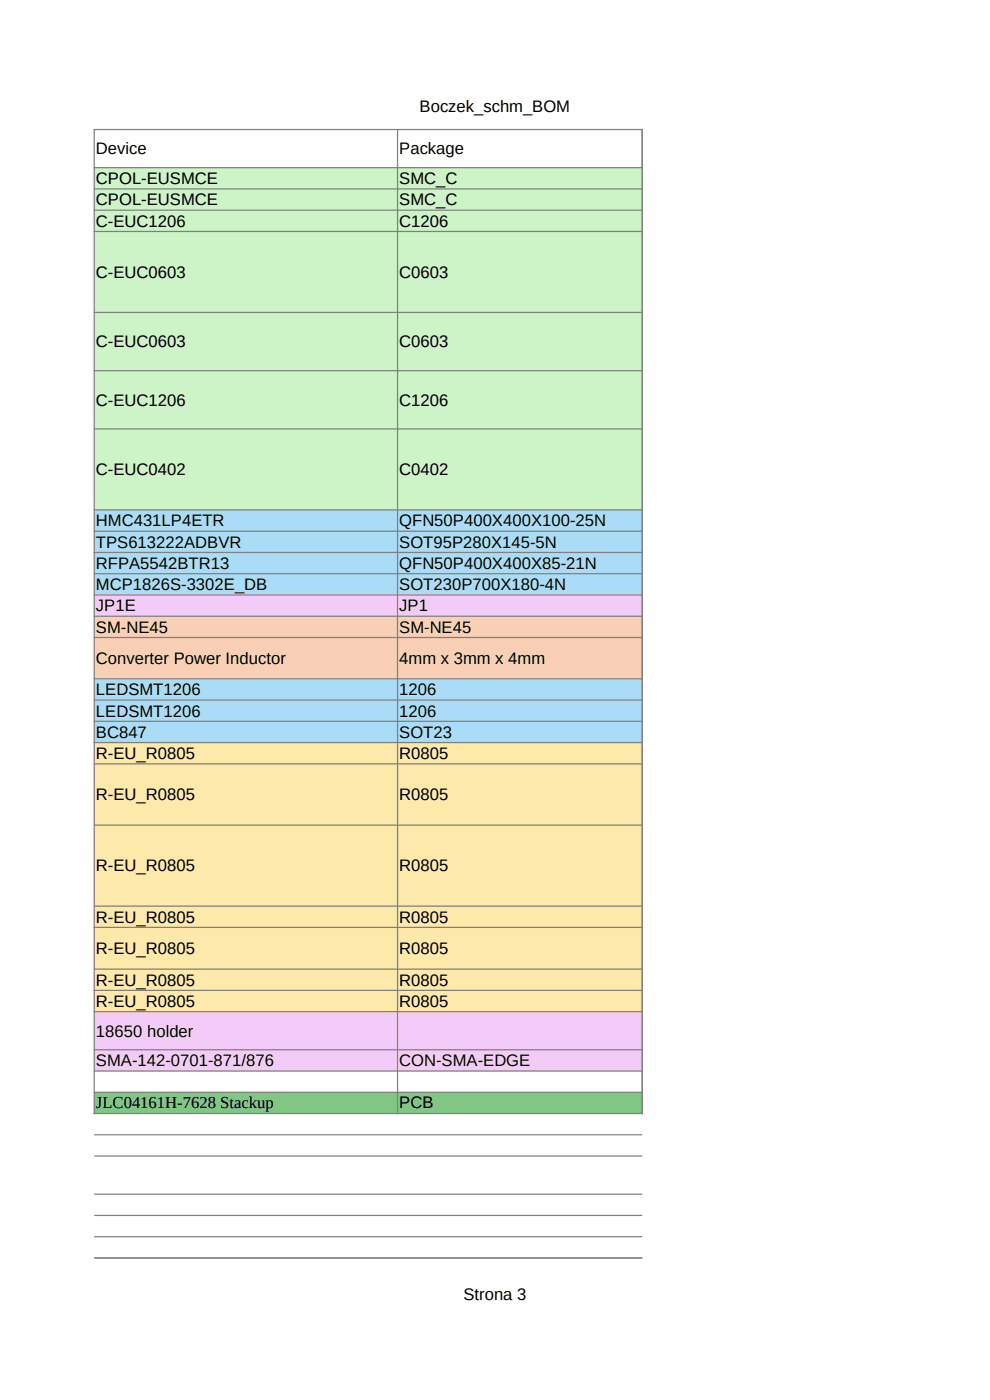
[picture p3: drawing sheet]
<svg xmlns="http://www.w3.org/2000/svg" width="210mm" height="297mm" viewBox="0 0 210 297" stroke-linecap="round" stroke-linejoin="round" font-family="sans-serif">
<defs><g id="words">
<g font-size="3.5">
<text x="89" y="23.7">Boczek_schm_BOM</text>
<text x="20.3" y="32.8">Device</text>
<text x="84.7" y="32.8">Package</text>
<text x="20.3" y="39.1">CPOL-EUSMCE</text>
<text x="84.7" y="39.1">SMC_C</text>
<text x="20.3" y="43.6">CPOL-EUSMCE</text>
<text x="84.7" y="43.6">SMC_C</text>
<text x="20.3" y="48.1">C-EUC1206</text>
<text x="84.7" y="48.1">C1206</text>
<text x="20.3" y="58.9">C-EUC0603</text>
<text x="84.7" y="58.9">C0603</text>
<text x="20.3" y="73.7">C-EUC0603</text>
<text x="84.7" y="73.7">C0603</text>
<text x="20.3" y="86.1">C-EUC1206</text>
<text x="84.7" y="86.1">C1206</text>
<text x="20.3" y="100.8">C-EUC0402</text>
<text x="84.7" y="100.8">C0402</text>
<text x="20.3" y="111.7">HMC431LP4ETR</text>
<text x="84.7" y="111.7">QFN50P400X400X100-25N</text>
<text x="20.3" y="116.2">TPS613222ADBVR</text>
<text x="84.7" y="116.2">SOT95P280X145-5N</text>
<text x="20.3" y="120.7">RFPA5542BTR13</text>
<text x="20.3" y="125.2">MCP1826S-3302E_DB</text>
<text x="84.7" y="120.7">QFN50P400X400X85-21N</text>
<text x="84.7" y="125.2">SOT230P700X180-4N</text>
<text x="20.3" y="129.7">JP1E</text>
<text x="84.7" y="129.7">JP1</text>
<text x="20.3" y="134.2">SM-NE45</text>
<text x="84.7" y="134.2">SM-NE45</text>
<text x="20.3" y="140.9">Converter Power Inductor</text>
<text x="84.7" y="140.9">4mm x 3mm x 4mm</text>
<text x="20.3" y="147.5">LEDSMT1206</text>
<text x="84.7" y="147.5">1206</text>
<text x="20.3" y="152">LEDSMT1206</text>
<text x="84.7" y="152">1206</text>
<text x="20.3" y="156.5">BC847</text>
<text x="20.3" y="161">R-EU_R0805</text>
<text x="84.7" y="156.5">SOT23</text>
<text x="84.7" y="161">R0805</text>
<text x="20.3" y="169.8">R-EU_R0805</text>
<text x="84.7" y="169.8">R0805</text>
<text x="20.3" y="184.9">R-EU_R0805</text>
<text x="84.7" y="184.9">R0805</text>
<text x="20.3" y="195.7">R-EU_R0805</text>
<text x="84.7" y="195.7">R0805</text>
<text x="20.3" y="202.4">R-EU_R0805</text>
<text x="84.7" y="202.4">R0805</text>
<text x="20.3" y="209.1">R-EU_R0805</text>
<text x="84.7" y="209.1">R0805</text>
<text x="20.3" y="213.6">R-EU_R0805</text>
<text x="84.7" y="213.6">R0805</text>
<text x="20.3" y="219.9">18650 holder</text>
<text x="20.3" y="226.2">SMA-142-0701-871/876</text>
<text x="84.7" y="226.2">CON-SMA-EDGE</text>
<text x="20.3" y="235.1">JLC04161H-7628 Stackup</text>
<text x="84.7" y="235.2">PCB</text>
<text x="98.3" y="275.7">Strona 3</text>
</g>
</g></defs>
<path d="M20 35.5h116.2v72.7h-116.2z" fill-rule="evenodd" fill="#ccf4c6"/>
<path d="M20 108.2h116.2v18h-116.2z" fill-rule="evenodd" fill="#aadcf7"/>
<path d="M20 126.2h116.2v4.5h-116.2z" fill-rule="evenodd" fill="#f2cbf8"/>
<path d="M20 130.7h116.2v13.3h-116.2z" fill-rule="evenodd" fill="#f9cfb5"/>
<path d="M20 144h116.2v13.5h-116.2z" fill-rule="evenodd" fill="#aadcf7"/>
<path d="M20 157.5h116.2v57.1h-116.2z" fill-rule="evenodd" fill="#fde9a9"/>
<path d="M20 214.6h116.2v12.6h-116.2z" fill-rule="evenodd" fill="#f2cbf8"/>
<path d="M20 231.7h116.2v4.5h-116.2z" fill-rule="evenodd" fill="#81c784"/>
<g fill="none" stroke="#808080" stroke-width=".26">
<path d="M19.9 27.5h116.5M19.9 35.6h116.5M20 27.4v209M84.3 27.4v209M136.2 27.4v209M19.9 40.1h116.5M19.9 44.6h116.5M19.9 49.1h116.5M19.9 66.3h116.5M19.9 78.6h116.5M19.9 91h116.5M19.9 108.2h116.5"/>
<path d="M19.9 112.7h116.5M19.9 117.2h116.5M19.9 121.7h116.5M19.9 126.2h116.5M19.9 130.7h116.5M19.9 135.2h116.5M19.9 144h116.5M19.9 148.5h116.5M19.9 153h116.5M19.9 157.5h116.5M19.9 162h116.5M19.9 175.1h116.5"/>
<path d="M19.9 192.2h116.5M19.9 196.7h116.5M19.9 205.6h116.5M19.9 210.1h116.5M19.9 214.6h116.5M19.9 222.7h116.5M19.9 227.2h116.5M19.9 231.7h116.5M19.9 236.2h116.5M20 240.7h116.2M20 245.3h116.2M20 253.3h116.2"/>
<path d="M20 257.9h116.2M20 262.4h116.2M20 266.9h116.2"/>
</g>
<use href="#words"/>
</svg>
